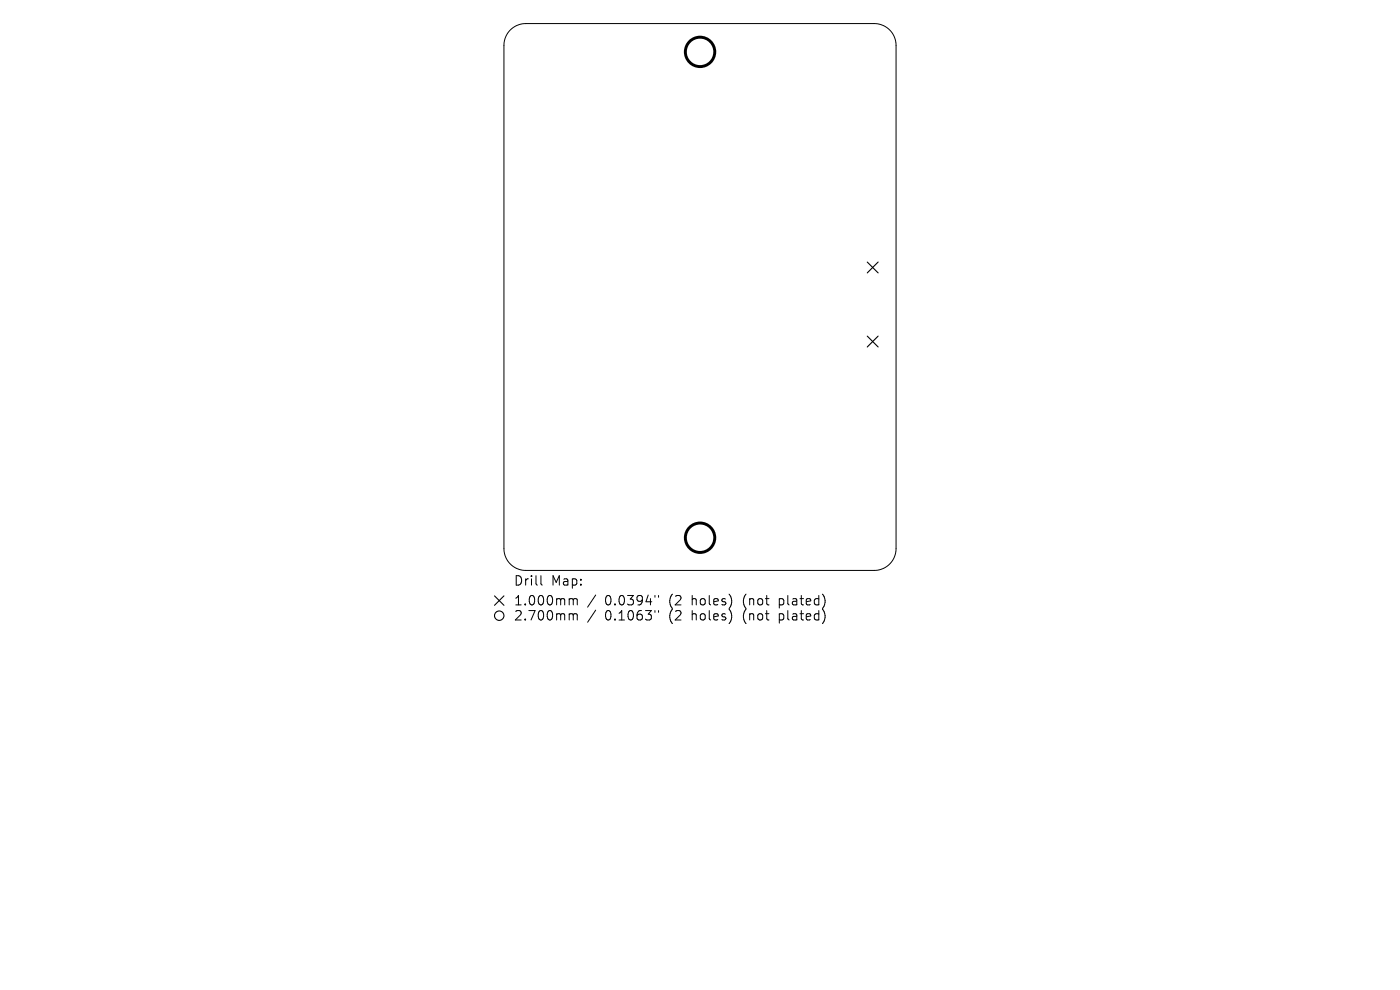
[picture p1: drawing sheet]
<svg xmlns="http://www.w3.org/2000/svg" width="297mm" height="210mm" viewBox="0 0 297 210" stroke-linecap="round" stroke-linejoin="round" font-family="sans-serif">
<defs><g id="words">
<g font-size="2.8">
<text x="108.9" y="124.5">Drill</text>
<text x="116.9" y="124.5">Map:</text>
<text x="108.9" y="128.7">1.000mm</text>
<text x="108.9" y="131.9">2.700mm</text>
<text x="128.4" y="128.7">0.0394&quot;</text>
<text x="128.4" y="131.9">0.1063&quot;</text>
<text x="142.1" y="128.7">(2</text>
<text x="142.1" y="131.9">(2</text>
<text x="147" y="128.7">holes)</text>
<text x="147" y="131.9">holes)</text>
<text x="158.1" y="128.7">(not</text>
<text x="158.1" y="131.9">(not</text>
<text x="165.9" y="128.7">plated)</text>
<text x="165.9" y="131.9">plated)</text>
</g>
</g></defs>
<g fill="none" stroke="#000" stroke-width=".21">
<path d="M108.3 6.4a4.6 4.6 0 0 1 3.2-1.4h74a4.6 4.6 0 0 1 4.6 4.6v106.8a4.6 4.6 0 0 1-4.6 4.6h-74a4.6 4.6 0 0 1-4.6-4.6v-106.8a4.6 4.6 0 0 1 1.4-3.2zM114.8 122.1v1.7l.2 .3M121 127l.5 .1 .1 .2M121 130.2h.3l.3 .3M121.6 127.3l.3-.3 .5 .1 .1 1.2M121.6 127.3v1M121.6 130.5v1M121.6 130.5l.3-.3 .5 .1 .1 1.2M126.4 126.2l-1.7 2.6M126.4 129.4l-1.7 2.6M138.9 126.3v.4M138.9 129.5v.4"/>
<path d="M139.7 126.3v.4M139.7 129.5v.4"/>
</g>
<g fill="none" stroke="#000" stroke-width=".23">
<path d="M184 55.6l2.3 2.3M186.3 55.6l-2.3 2.3M184 71.3l2.3 2.3M186.3 71.3l-2.3 2.3M104.9 126.4l2 2M106.9 126.4l-2 2"/>
<circle cx="105.9" cy="130.6" r="1"/>
</g>
<g fill="none" stroke="#000" stroke-width=".62">
<circle cx="148.5" cy="11" r="3.1"/>
<circle cx="148.5" cy="114.1" r="3.1"/>
</g>
<use href="#words"/>
</svg>
